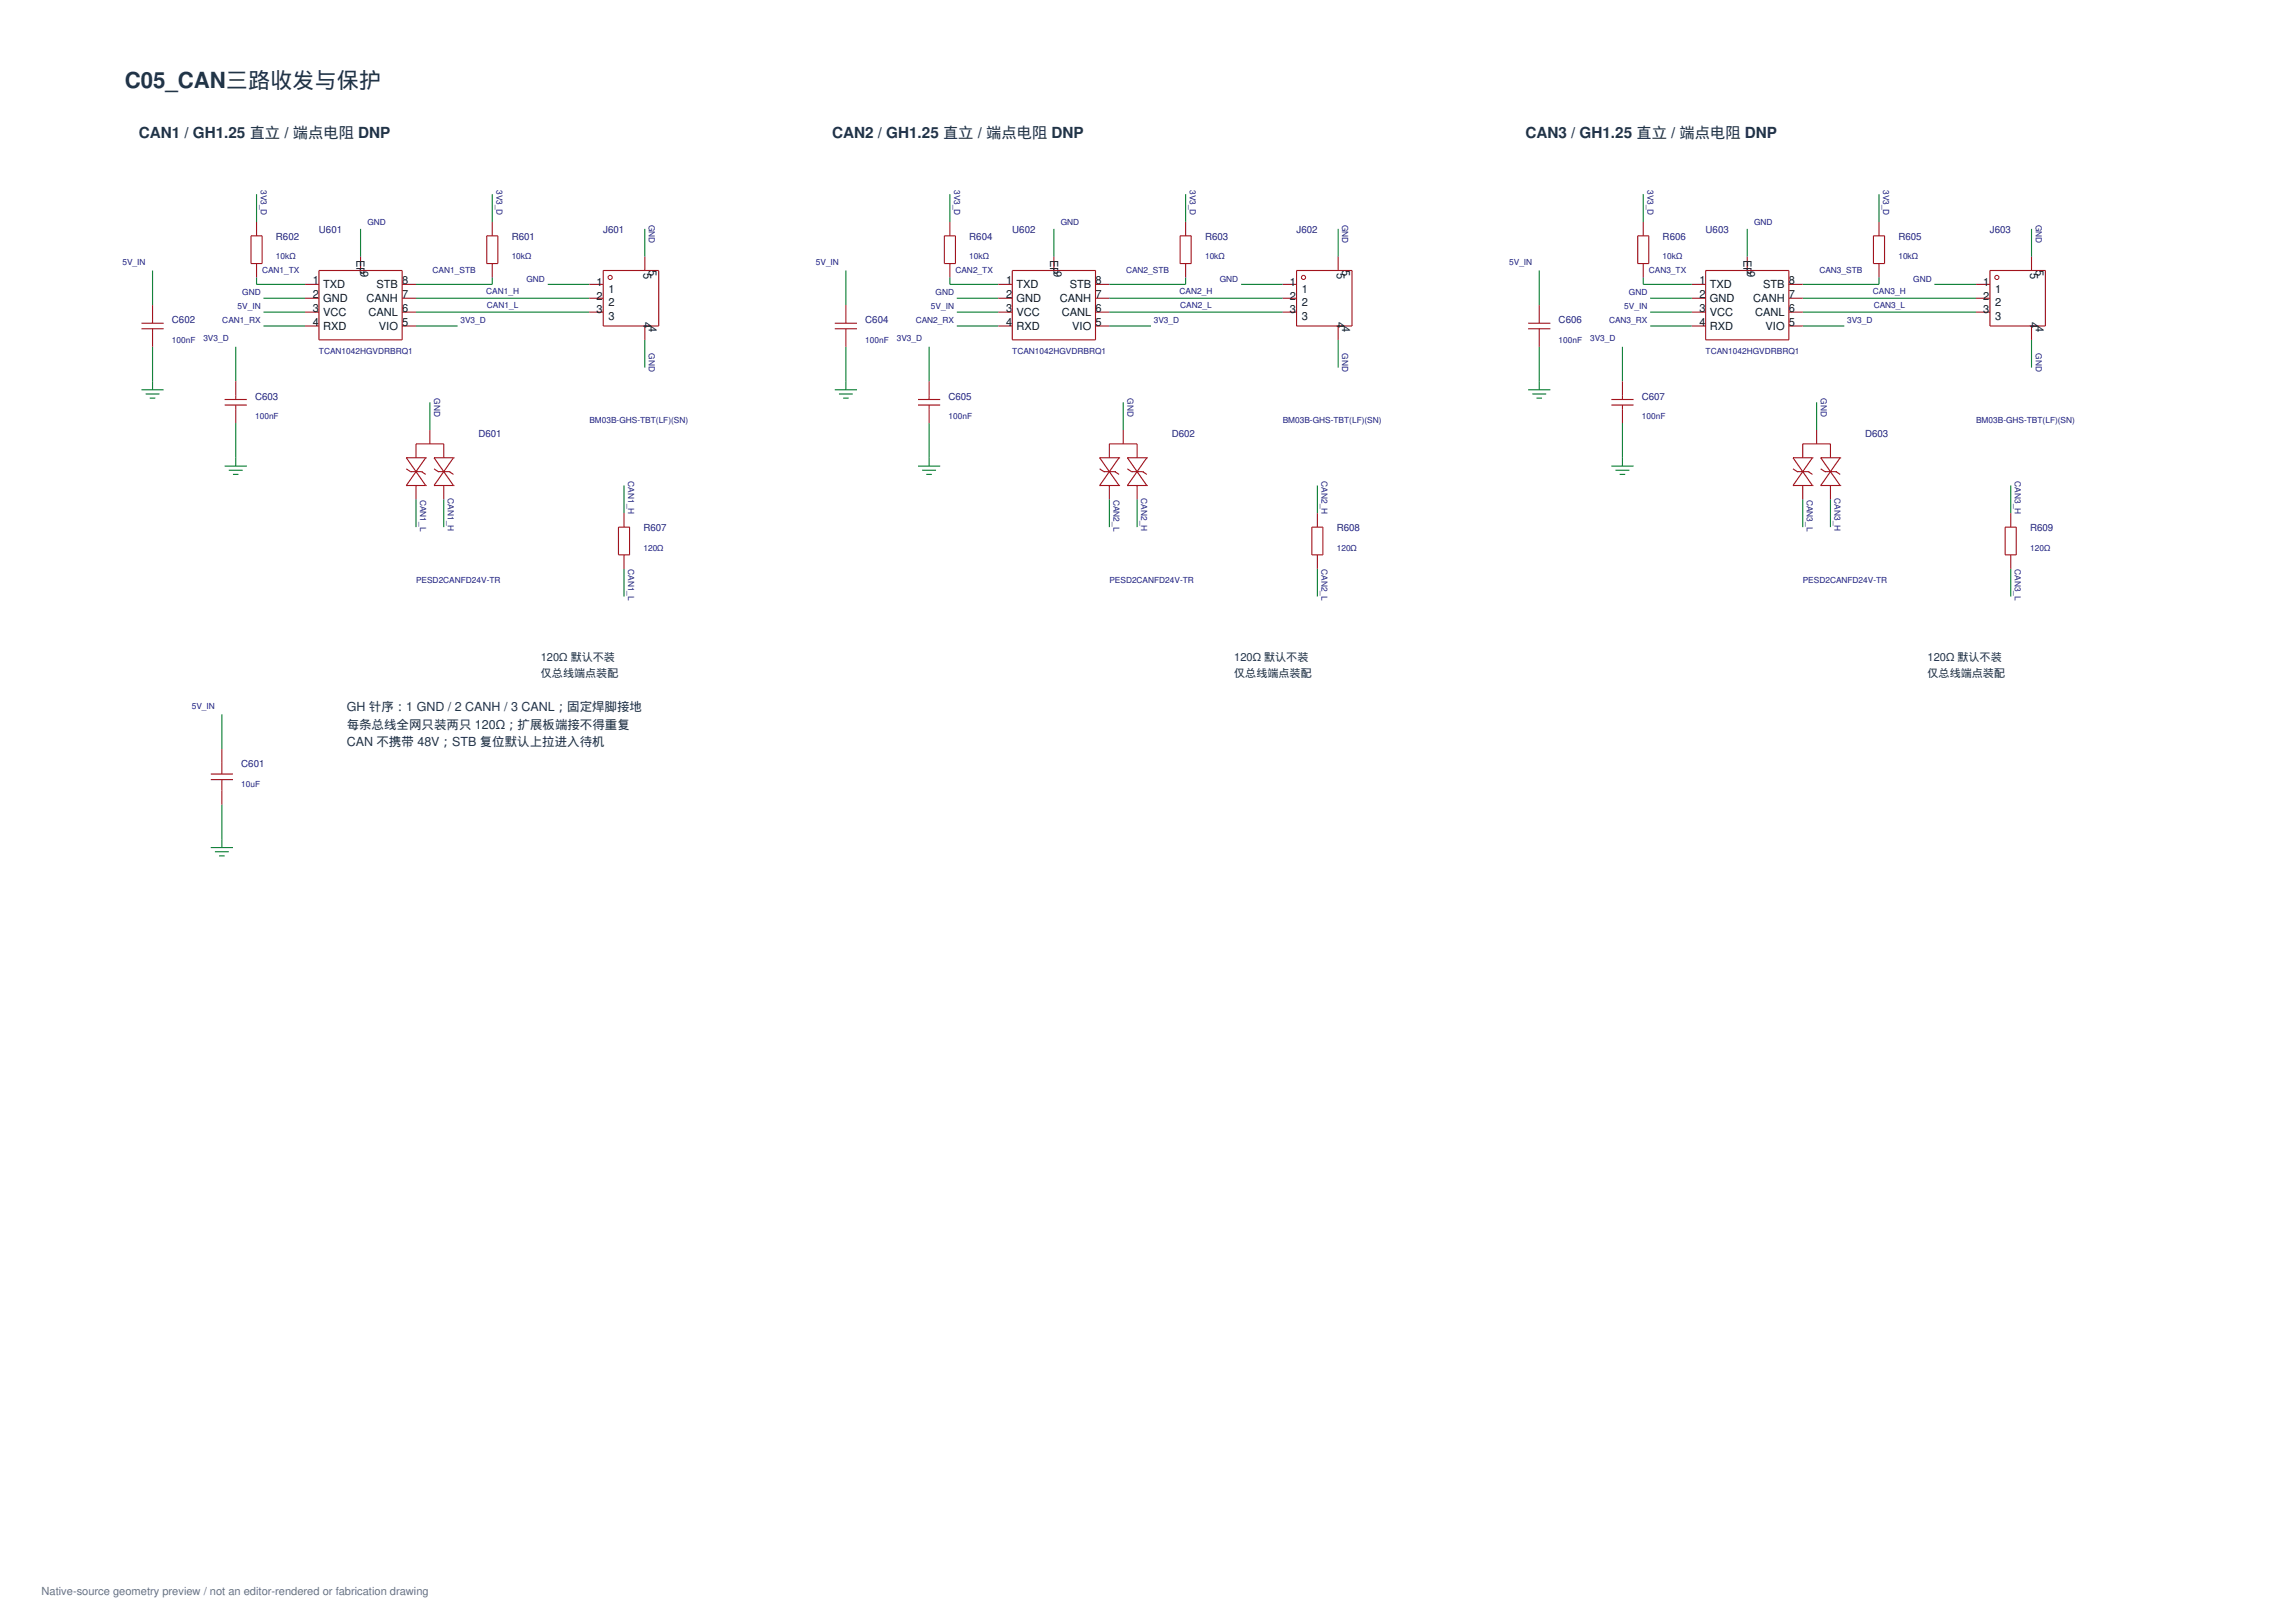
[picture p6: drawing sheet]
<svg xmlns="http://www.w3.org/2000/svg" width="584mm" height="413mm" viewBox="0 0 584 413" stroke-linecap="round" stroke-linejoin="round" font-family="sans-serif">
<defs><g id="words">
<text font-size="5.6" fill="#213547" x="31.7" y="22.4">C05_CAN三路收发与保护</text>
<g font-size="3.9" fill="#213547">
<text x="35.3" y="35">CAN1 / GH1.25 直立 / 端点电阻 DNP</text>
<text x="211.7" y="35">CAN2 / GH1.25 直立 / 端点电阻 DNP</text>
<text x="388.1" y="35">CAN3 / GH1.25 直立 / 端点电阻 DNP</text>
</g>
<g font-size="3.2" fill="#213547">
<text x="88.2" y="180.9">GH 针序：1 GND / 2 CANH / 3 CANL；固定焊脚接地</text>
<text x="88.2" y="185.3">每条总线全网只装两只 120Ω；扩展板端接不得重复</text>
<text x="88.2" y="189.7">CAN 不携带 48V；STB 复位默认上拉进入待机</text>
</g>
<g font-size="2.8" fill="#191919">
<text x="90.7" y="66.1" transform="rotate(90 90.7 66.1)">EP</text>
<text x="91.7" y="68.8" transform="rotate(90 91.7 68.8)">9</text>
<text x="163.7" y="69.5" transform="rotate(90 163.7 69.5)">5</text>
<text x="165.1" y="68.6" transform="rotate(90 165.1 68.6)">5</text>
<text x="267.1" y="66.1" transform="rotate(90 267.1 66.1)">EP</text>
<text x="268.1" y="68.8" transform="rotate(90 268.1 68.8)">9</text>
<text x="340.1" y="69.5" transform="rotate(90 340.1 69.5)">5</text>
<text x="341.5" y="68.6" transform="rotate(90 341.5 68.6)">5</text>
<text x="443.5" y="66.1" transform="rotate(90 443.5 66.1)">EP</text>
<text x="444.5" y="68.8" transform="rotate(90 444.5 68.8)">9</text>
<text x="516.5" y="69.5" transform="rotate(90 516.5 69.5)">5</text>
<text x="517.9" y="68.6" transform="rotate(90 517.9 68.6)">5</text>
<text x="79.6" y="72.3">1</text>
<text x="79.6" y="75.8">2</text>
<text x="82.2" y="73.3">TXD</text>
<text x="82.2" y="76.8">GND</text>
<text x="93.3" y="76.8">CANH</text>
<text x="95.8" y="73.3">STB</text>
<text x="102.3" y="75.8">7</text>
<text x="102.3" y="72.3">8</text>
<text x="151.7" y="72.6">1</text>
<text x="151.7" y="76.2">2</text>
<text x="154.8" y="74.4">1</text>
<text x="154.8" y="77.9">2</text>
<text x="256" y="72.3">1</text>
<text x="256" y="75.8">2</text>
<text x="258.6" y="73.3">TXD</text>
<text x="258.6" y="76.8">GND</text>
<text x="269.6" y="76.8">CANH</text>
<text x="272.1" y="73.3">STB</text>
<text x="278.7" y="75.8">7</text>
<text x="278.7" y="72.3">8</text>
<text x="328.1" y="72.6">1</text>
<text x="328.1" y="76.2">2</text>
<text x="331.2" y="74.4">1</text>
<text x="331.2" y="77.9">2</text>
<text x="432.3" y="72.3">1</text>
<text x="432.3" y="75.8">2</text>
<text x="435" y="73.3">TXD</text>
<text x="435" y="76.8">GND</text>
<text x="446" y="76.8">CANH</text>
<text x="448.5" y="73.3">STB</text>
<text x="455.1" y="75.8">7</text>
<text x="455.1" y="72.3">8</text>
<text x="504.5" y="72.6">1</text>
<text x="504.5" y="76.2">2</text>
<text x="507.5" y="74.4">1</text>
<text x="507.5" y="77.9">2</text>
<text x="79.6" y="79.4">3</text>
<text x="79.6" y="82.9">4</text>
<text x="82.2" y="80.4">VCC</text>
<text x="82.2" y="83.9">RXD</text>
<text x="93.7" y="80.4">CANL</text>
<text x="96.4" y="83.9">VIO</text>
<text x="102.3" y="82.9">5</text>
<text x="102.3" y="79.4">6</text>
<text x="151.7" y="79.7">3</text>
<text x="154.8" y="81.5">3</text>
<text x="163.7" y="82" transform="rotate(90 163.7 82)">4</text>
<text x="165.1" y="82.9" transform="rotate(90 165.1 82.9)">4</text>
<text x="256" y="79.4">3</text>
<text x="256" y="82.9">4</text>
<text x="258.6" y="80.4">VCC</text>
<text x="258.6" y="83.9">RXD</text>
<text x="270.1" y="80.4">CANL</text>
<text x="272.8" y="83.9">VIO</text>
<text x="278.7" y="82.9">5</text>
<text x="278.7" y="79.4">6</text>
<text x="328.1" y="79.7">3</text>
<text x="331.2" y="81.5">3</text>
<text x="340.1" y="82" transform="rotate(90 340.1 82)">4</text>
<text x="341.5" y="82.9" transform="rotate(90 341.5 82.9)">4</text>
<text x="432.3" y="79.4">3</text>
<text x="432.3" y="82.9">4</text>
<text x="435" y="80.4">VCC</text>
<text x="435" y="83.9">RXD</text>
<text x="446.5" y="80.4">CANL</text>
<text x="449.2" y="83.9">VIO</text>
<text x="455.1" y="82.9">5</text>
<text x="455.1" y="79.4">6</text>
<text x="504.5" y="79.7">3</text>
<text x="507.5" y="81.5">3</text>
<text x="516.5" y="82" transform="rotate(90 516.5 82)">4</text>
<text x="517.9" y="82.9" transform="rotate(90 517.9 82.9)">4</text>
</g>
<g font-size="2.8" fill="#213547">
<text x="137.6" y="168.2">120Ω 默认不装</text>
<text x="137.6" y="172.2">仅总线端点装配</text>
<text x="314" y="168.2">120Ω 默认不装</text>
<text x="314" y="172.2">仅总线端点装配</text>
<text x="490.4" y="168.2">120Ω 默认不装</text>
<text x="490.4" y="172.2">仅总线端点装配</text>
</g>
<text font-size="2.8" fill="#667085" x="10.6" y="405.7">Native-source geometry preview / not an editor-rendered or fabrication drawing</text>
<g font-size="2.5" fill="#161689">
<text x="81.1" y="59.3">U601</text>
<text x="153.5" y="59.3">J601</text>
<text x="257.5" y="59.3">U602</text>
<text x="329.8" y="59.3">J602</text>
<text x="433.9" y="59.3">U603</text>
<text x="506.2" y="59.3">J603</text>
<text x="70.2" y="61">R602</text>
<text x="130.2" y="61">R601</text>
<text x="246.6" y="61">R604</text>
<text x="306.6" y="61">R603</text>
<text x="423" y="61">R606</text>
<text x="483" y="61">R605</text>
<text x="43.7" y="82.2">C602</text>
<text x="220.1" y="82.2">C604</text>
<text x="396.5" y="82.2">C606</text>
<text x="64.9" y="101.6">C603</text>
<text x="241.3" y="101.6">C605</text>
<text x="417.7" y="101.6">C607</text>
<text x="121.7" y="111.1">D601</text>
<text x="298.1" y="111.1">D602</text>
<text x="474.5" y="111.1">D603</text>
<text x="163.7" y="135.1">R607</text>
<text x="340.1" y="135.1">R608</text>
<text x="516.5" y="135.1">R609</text>
<text x="61.4" y="195.1">C601</text>
</g>
<g font-size="2.1" fill="#161689">
<text x="66.3" y="48.3" transform="rotate(90 66.3 48.3)">3V3_D</text>
<text x="126.3" y="48.3" transform="rotate(90 126.3 48.3)">3V3_D</text>
<text x="242.7" y="48.3" transform="rotate(90 242.7 48.3)">3V3_D</text>
<text x="302.7" y="48.3" transform="rotate(90 302.7 48.3)">3V3_D</text>
<text x="419.1" y="48.3" transform="rotate(90 419.1 48.3)">3V3_D</text>
<text x="479.1" y="48.3" transform="rotate(90 479.1 48.3)">3V3_D</text>
<text x="93.5" y="57.1">GND</text>
<text x="165.1" y="57.1" transform="rotate(90 165.1 57.1)">GND</text>
<text x="269.9" y="57.1">GND</text>
<text x="341.5" y="57.1" transform="rotate(90 341.5 57.1)">GND</text>
<text x="446.3" y="57.1">GND</text>
<text x="517.9" y="57.1" transform="rotate(90 517.9 57.1)">GND</text>
<text x="70.2" y="66">10kΩ</text>
<text x="130.2" y="66">10kΩ</text>
<text x="246.6" y="66">10kΩ</text>
<text x="306.6" y="66">10kΩ</text>
<text x="423" y="66">10kΩ</text>
<text x="483" y="66">10kΩ</text>
<text x="31.2" y="67.4">5V_IN</text>
<text x="66.7" y="69.5">CAN1_TX</text>
<text x="110.1" y="69.5">CAN1_STB</text>
<text x="133.9" y="71.6">GND</text>
<text x="207.5" y="67.4">5V_IN</text>
<text x="243.1" y="69.5">CAN2_TX</text>
<text x="286.5" y="69.5">CAN2_STB</text>
<text x="310.3" y="71.6">GND</text>
<text x="383.9" y="67.4">5V_IN</text>
<text x="419.5" y="69.5">CAN3_TX</text>
<text x="462.8" y="69.5">CAN3_STB</text>
<text x="486.7" y="71.6">GND</text>
<text x="61.6" y="75.1">GND</text>
<text x="123.7" y="74.8">CAN1_H</text>
<text x="238" y="75.1">GND</text>
<text x="300.1" y="74.8">CAN2_H</text>
<text x="414.4" y="75.1">GND</text>
<text x="476.5" y="74.8">CAN3_H</text>
<text x="56.6" y="82.2">CAN1_RX</text>
<text x="60.4" y="78.7">5V_IN</text>
<text x="117.1" y="82.2">3V3_D</text>
<text x="123.9" y="78.3">CAN1_L</text>
<text x="232.9" y="82.2">CAN2_RX</text>
<text x="236.8" y="78.7">5V_IN</text>
<text x="293.5" y="82.2">3V3_D</text>
<text x="300.3" y="78.3">CAN2_L</text>
<text x="409.3" y="82.2">CAN3_RX</text>
<text x="413.2" y="78.7">5V_IN</text>
<text x="469.9" y="82.2">3V3_D</text>
<text x="476.7" y="78.3">CAN3_L</text>
<text x="43.7" y="87.1">100nF</text>
<text x="51.7" y="86.8">3V3_D</text>
<text x="81.1" y="90">TCAN1042HGVDRBRQ1</text>
<text x="165.1" y="89.8" transform="rotate(90 165.1 89.8)">GND</text>
<text x="220.1" y="87.1">100nF</text>
<text x="228.1" y="86.8">3V3_D</text>
<text x="257.5" y="90">TCAN1042HGVDRBRQ1</text>
<text x="341.5" y="89.8" transform="rotate(90 341.5 89.8)">GND</text>
<text x="396.5" y="87.1">100nF</text>
<text x="404.5" y="86.8">3V3_D</text>
<text x="433.9" y="90">TCAN1042HGVDRBRQ1</text>
<text x="517.9" y="89.8" transform="rotate(90 517.9 89.8)">GND</text>
<text x="110.4" y="101.2" transform="rotate(90 110.4 101.2)">GND</text>
<text x="286.8" y="101.2" transform="rotate(90 286.8 101.2)">GND</text>
<text x="463.2" y="101.2" transform="rotate(90 463.2 101.2)">GND</text>
<text x="64.9" y="106.5">100nF</text>
<text x="149.9" y="107.6">BM03B-GHS-TBT(LF)(SN)</text>
<text x="241.3" y="106.5">100nF</text>
<text x="326.3" y="107.6">BM03B-GHS-TBT(LF)(SN)</text>
<text x="417.7" y="106.5">100nF</text>
<text x="502.7" y="107.6">BM03B-GHS-TBT(LF)(SN)</text>
<text x="159.8" y="122.4" transform="rotate(90 159.8 122.4)">CAN1_H</text>
<text x="336.2" y="122.4" transform="rotate(90 336.2 122.4)">CAN2_H</text>
<text x="512.6" y="122.4" transform="rotate(90 512.6 122.4)">CAN3_H</text>
<text x="106.9" y="127.1" transform="rotate(90 106.9 127.1)">CAN1_L</text>
<text x="113.9" y="126.8" transform="rotate(90 113.9 126.8)">CAN1_H</text>
<text x="283.3" y="127.1" transform="rotate(90 283.3 127.1)">CAN2_L</text>
<text x="290.3" y="126.8" transform="rotate(90 290.3 126.8)">CAN2_H</text>
<text x="459.7" y="127.1" transform="rotate(90 459.7 127.1)">CAN3_L</text>
<text x="466.7" y="126.8" transform="rotate(90 466.7 126.8)">CAN3_H</text>
<text x="163.7" y="140.1">120Ω</text>
<text x="340.1" y="140.1">120Ω</text>
<text x="516.5" y="140.1">120Ω</text>
<text x="105.8" y="148.2">PESD2CANFD24V-TR</text>
<text x="159.8" y="144.8" transform="rotate(90 159.8 144.8)">CAN1_L</text>
<text x="282.2" y="148.2">PESD2CANFD24V-TR</text>
<text x="336.2" y="144.8" transform="rotate(90 336.2 144.8)">CAN2_L</text>
<text x="458.6" y="148.2">PESD2CANFD24V-TR</text>
<text x="512.6" y="144.8" transform="rotate(90 512.6 144.8)">CAN3_L</text>
<text x="48.8" y="180.3">5V_IN</text>
<text x="61.4" y="200">10uF</text>
</g>
</g></defs>
<g fill="none" stroke="#087d31" stroke-width=".28">
<path d="M65.3 49.4v7M91.7 58.2v7.1M125.2 49.4v7M164 58.2v7.1M241.7 49.4v7M268.1 58.2v7.1M301.6 49.4v7M340.4 58.2v7.1M418 49.4v7M444.5 58.2v7.1M478 49.4v7M516.8 58.2v7.1"/>
<path d="M38.8 68.8v8.8M65.3 70.6v1.7h12.3M67 75.8h10.6M67 79.4h10.6M105.8 75.8h44.1M105.8 79.4h44.1M125.2 70.6v1.7h-19.4M139.3 72.3h10.6M215.2 68.8v8.8M241.7 70.6v1.7h12.3M243.4 75.8h10.6M243.4 79.4h10.6"/>
<path d="M282.2 75.8h44.1M282.2 79.4h44.1M301.6 70.6v1.7h-19.4M315.7 72.3h10.6M391.6 68.8v8.8M418 70.6v1.7h12.4M419.8 75.8h10.6M419.8 79.4h10.6M458.6 75.8h44.1M458.6 79.4h44.1M478 70.6v1.7h-19.4M492.1 72.3h10.6"/>
<path d="M36 99.1h5.6M38.8 88.2v10.9M60 88.2v8.8M67 82.9h10.6M105.8 82.9h10.6M164 86.4v7.1M212.4 99.1h5.6M215.2 88.2v10.9M236.4 88.2v8.8M243.4 82.9h10.6M282.2 82.9h10.6M340.4 86.4v7.1"/>
<path d="M388.8 99.1h5.6M391.6 88.2v10.9M412.7 88.2v8.8M419.8 82.9h10.6M458.6 82.9h10.6M516.8 86.4v7.1M37 100.2h3.6M38.1 101.2h1.4M57.1 118.5h5.7M58.2 119.6h3.5M60 107.6v10.9M109.4 102.3v7.1"/>
<path d="M213.4 100.2h3.6M214.5 101.2h1.4M233.5 118.5h5.7M234.6 119.6h3.5M236.4 107.6v10.9M285.8 102.3v7.1M389.8 100.2h3.5M390.9 101.2h1.4M409.9 118.5h5.7M411 119.6h3.5M412.7 107.6v10.9M462.1 102.3v7.1"/>
<path d="M59.3 120.6h1.4M105.8 127v7.1M112.9 127v7.1M158.7 123.5v7M235.7 120.6h1.4M282.2 127v7.1M289.3 127v7.1M335.1 123.5v7M412 120.6h1.5M458.6 127v7.1M465.7 127v7.1M511.5 123.5v7"/>
<path d="M158.7 144.6v7.1M335.1 144.6v7.1M511.5 144.6v7.1M56.4 181.7v8.8M53.6 215.5h5.7M54.7 216.6h3.5M55.7 217.7h1.4M56.4 204.6v10.9"/>
</g>
<g fill="none" stroke="#a2131c" stroke-width=".28">
<path d="M63.9 60h2.8v7h-2.8zM65.3 56.4v3.6M123.8 60h2.8v7h-2.8zM125.2 56.4v3.6M240.2 60h2.9v7h-2.9zM241.7 56.4v3.6M300.2 60h2.8v7h-2.8zM301.6 56.4v3.6M416.6 60h2.9v7h-2.9zM418 56.4v3.6M476.6 60h2.8v7h-2.8zM478 56.4v3.6"/>
<path d="M38.8 77.6v4.6M65.3 67v3.6M77.6 72.3h3.5M77.6 75.8h3.5M77.6 79.4h3.5M81.1 68.8h21.2v17.6h-21.2zM91.7 65.3v3.5M102.3 72.3h3.5M102.3 75.8h3.5M102.3 79.4h3.5M125.2 67v3.6M149.9 72.3h3.6"/>
<path d="M149.9 75.8h3.6M149.9 79.4h3.6M153.5 68.8h14.1v14.1h-14.1zM164 65.3v3.5M215.2 77.6v4.6M241.7 67v3.6M254 72.3h3.5M254 75.8h3.5M254 79.4h3.5M257.5 68.8h21.2v17.6h-21.2zM268.1 65.3v3.5M278.7 72.3h3.5"/>
<path d="M278.7 75.8h3.5M278.7 79.4h3.5M301.6 67v3.6M326.3 72.3h3.5M326.3 75.8h3.5M326.3 79.4h3.5M329.8 68.8h14.2v14.1h-14.2zM340.4 65.3v3.5M391.6 77.6v4.6M418 67v3.6M430.4 72.3h3.5M430.4 75.8h3.5"/>
<path d="M430.4 79.4h3.5M433.9 68.8h21.2v17.6h-21.2zM444.5 65.3v3.5M455.1 72.3h3.5M455.1 75.8h3.5M455.1 79.4h3.5M478 67v3.6M502.7 72.3h3.5M502.7 75.8h3.5M502.7 79.4h3.5M506.2 68.8h14.1v14.1h-14.1zM516.8 65.3v3.5"/>
<path d="M36 83.6h5.6M36 82.2h5.6M38.8 83.6v4.6M60 97v4.6M77.6 82.9h3.5M102.3 82.9h3.5M164 82.9v3.5M212.4 83.6h5.6M212.4 82.2h5.6M215.2 83.6v4.6M236.4 97v4.6M254 82.9h3.5"/>
<path d="M278.7 82.9h3.5M340.4 82.9v3.5M388.8 83.6h5.6M388.8 82.2h5.6M391.6 83.6v4.6M412.7 97v4.6M430.4 82.9h3.5M455.1 82.9h3.5M516.8 82.9v3.5M57.1 103h5.7M57.1 101.6h5.7M60 103v4.6"/>
<path d="M103.4 116.4h.1M103.4 116.4l4.9 7.1M103.4 119.2l1 .7M103.4 116.4h4.9M104.4 119.9h.1M104.4 119.9h2.8M105.8 119.9h.1M105.8 116.4v-3.5h7.1v3.5M107.2 119.9h.1M107.2 119.9l1.1 .7M108.3 116.4h.1M108.3 116.4l-4.9 7.1"/>
<path d="M109.4 109.4v3.5M110.4 116.4h.1M110.4 116.4h5M110.4 116.4l5 7.1M110.4 119.2l1.1 .7M111.5 119.9h.1M111.5 119.9h2.8M112.9 119.9h.1M114.3 119.9h.1M114.3 119.9l1.1 .7M115.4 116.4h.1M115.4 116.4l-5 7.1"/>
<path d="M233.5 103h5.7M233.5 101.6h5.7M236.4 103v4.6M279.8 116.4h.1M279.8 116.4h4.9M279.8 116.4l4.9 7.1M279.8 119.2l1 .7M280.8 119.9h.1M280.8 119.9h2.8M282.2 119.9h.1M282.2 116.4v-3.5h7.1v3.5M283.6 119.9h.1"/>
<path d="M283.6 119.9l1.1 .7M284.7 116.4h.1M284.7 116.4l-4.9 7.1M285.8 109.4v3.5M286.8 116.4h.1M286.8 116.4h4.9M286.8 116.4l4.9 7.1M286.8 119.2l1.1 .7M287.9 119.9h.1M287.9 119.9h2.8M289.3 119.9h.1M290.7 119.9h.1"/>
<path d="M290.7 119.9l1 .7M291.7 116.4h.1M291.7 116.4l-4.9 7.1M409.9 103h5.7M409.9 101.6h5.7M412.7 103v4.6M456.1 116.4h.1M456.1 116.4h5M456.1 116.4l5 7.1M456.1 119.2l1.1 .7M457.2 119.9h.1M457.2 119.9h2.8"/>
<path d="M458.6 119.9h.1M458.6 116.4v-3.5h7.1v3.5M460 119.9h.1M460 119.9l1.1 .7M461.1 116.4h.1M461.1 116.4l-5 7.1M462.1 109.4v3.5M463.2 116.4h.1M463.2 116.4h4.9M463.2 116.4l4.9 7.1M463.2 119.2l1.1 .7M464.3 119.9h.1"/>
<path d="M464.3 119.9h2.8M465.7 119.9h.1M467.1 119.9h.1M467.1 119.9l1 .7M468.1 116.4h.1M468.1 116.4l-4.9 7.1M103.4 123.5h.1M103.4 123.5h4.9M105.8 123.5v3.5M108.3 123.5h.1M110.4 123.5h.1M110.4 123.5h5"/>
<path d="M112.9 123.5v3.5M115.4 123.5h.1M157.3 134.1h2.9v7h-2.9zM158.7 130.5v3.6M279.8 123.5h.1M279.8 123.5h4.9M282.2 123.5v3.5M284.7 123.5h.1M286.8 123.5h.1M286.8 123.5h4.9M289.3 123.5v3.5M291.7 123.5h.1"/>
<path d="M333.7 134.1h2.8v7h-2.8zM335.1 130.5v3.6M456.1 123.5h.1M456.1 123.5h5M458.6 123.5v3.5M461.1 123.5h.1M463.2 123.5h.1M463.2 123.5h4.9M465.7 123.5v3.5M468.1 123.5h.1M510.1 134.1h2.8v7h-2.8zM511.5 130.5v3.6"/>
<path d="M158.7 141.1v3.5M335.1 141.1v3.5M511.5 141.1v3.5M53.6 196.8h5.7M53.6 198.3h5.7M56.4 190.5v6.3M56.4 198.3v6.3"/>
</g>
<g fill="none" stroke="#a2131c" stroke-width=".25">
<circle cx="155.2" cy="70.6" r=".53"/>
<circle cx="331.6" cy="70.6" r=".53"/>
<circle cx="508" cy="70.6" r=".53"/>
</g>
<use href="#words"/>
</svg>
